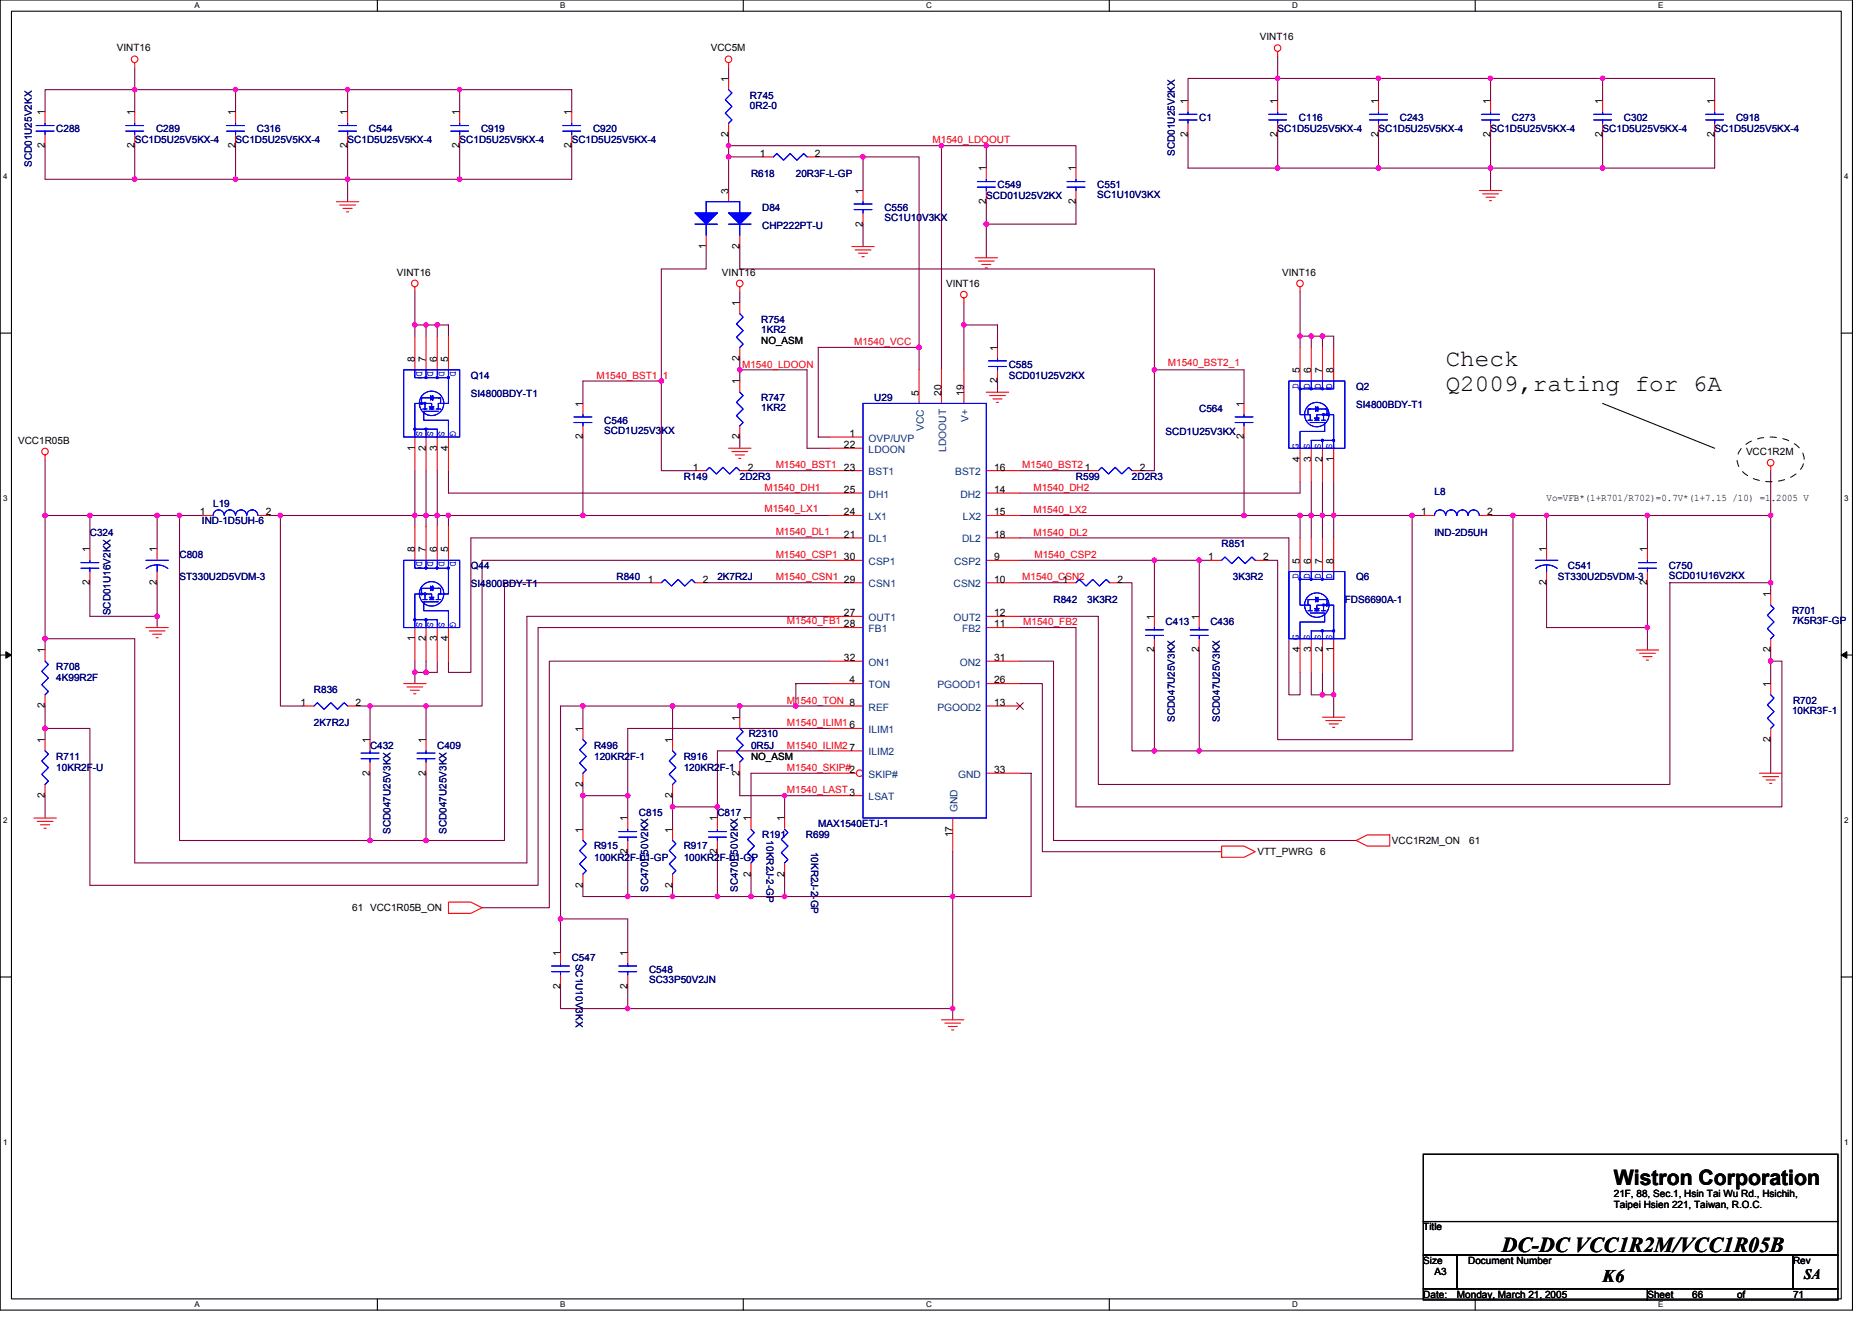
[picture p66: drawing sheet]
<svg xmlns="http://www.w3.org/2000/svg" width="297mm" height="210mm" viewBox="0 0 297 210" stroke-linecap="round" stroke-linejoin="round" font-family="sans-serif">
<defs><g id="words">
<g font-size="3.7">
<text x="229.4" y="58.1">Check</text>
<text x="229.4" y="62.1">Q2009,rating for 6A</text>
</g>
<g font-size="3.4">
<text x="256.1" y="188">Wistron Corporation</text>
<text x="238.3" y="198.6">DC-DC VCC1R2M/VCC1R05B</text>
</g>
<text font-size="2.8" x="254.3" y="203.5">K6</text>
<text font-size="2.3" x="286.3" y="203">SA</text>
<g font-size="1.6">
<text x="18.5" y="8.2">VINT16</text>
<text x="112.8" y="8.2">VCC5M</text>
<text x="199.9" y="6.4">VINT16</text>
<text x="115.6" y="13" transform="rotate(-90 115.6 13)">1</text>
<text x="188.5" y="16.5" transform="rotate(-90 188.5 16.5)">1</text>
<text x="202.7" y="16.5" transform="rotate(-90 202.7 16.5)">1</text>
<text x="218.7" y="16.5" transform="rotate(-90 218.7 16.5)">1</text>
<text x="236.5" y="16.5" transform="rotate(-90 236.5 16.5)">1</text>
<text x="254.3" y="16.5" transform="rotate(-90 254.3 16.5)">1</text>
<text x="272.1" y="16.5" transform="rotate(-90 272.1 16.5)">1</text>
<text x="7.1" y="23.5" transform="rotate(-90 7.1 23.5)">2</text>
<text x="7.1" y="18.3" transform="rotate(-90 7.1 18.3)">1</text>
<text x="21.4" y="23.5" transform="rotate(-90 21.4 23.5)">2</text>
<text x="21.4" y="18.3" transform="rotate(-90 21.4 18.3)">1</text>
<text x="37.4" y="23.5" transform="rotate(-90 37.4 23.5)">2</text>
<text x="37.4" y="18.3" transform="rotate(-90 37.4 18.3)">1</text>
<text x="55.1" y="23.5" transform="rotate(-90 55.1 23.5)">2</text>
<text x="55.1" y="18.3" transform="rotate(-90 55.1 18.3)">1</text>
<text x="72.9" y="23.5" transform="rotate(-90 72.9 23.5)">2</text>
<text x="72.9" y="18.3" transform="rotate(-90 72.9 18.3)">1</text>
<text x="90.7" y="23.5" transform="rotate(-90 90.7 23.5)">2</text>
<text x="90.7" y="18.3" transform="rotate(-90 90.7 18.3)">1</text>
<text x="115.6" y="21.7" transform="rotate(-90 115.6 21.7)">2</text>
<text x="188.5" y="21.7" transform="rotate(-90 188.5 21.7)">2</text>
<text x="202.7" y="21.7" transform="rotate(-90 202.7 21.7)">2</text>
<text x="218.7" y="21.7" transform="rotate(-90 218.7 21.7)">2</text>
<text x="236.5" y="21.7" transform="rotate(-90 236.5 21.7)">2</text>
<text x="254.3" y="21.7" transform="rotate(-90 254.3 21.7)">2</text>
<text x="272.1" y="21.7" transform="rotate(-90 272.1 21.7)">2</text>
<text x="120.6" y="24.9">1</text>
<text x="129.3" y="24.9">2</text>
<text x="156.5" y="27.2" transform="rotate(-90 156.5 27.2)">1</text>
<text x="170.7" y="27.2" transform="rotate(-90 170.7 27.2)">1</text>
<text x="115.6" y="30.8" transform="rotate(-90 115.6 30.8)">3</text>
<text x="136.9" y="35.9" transform="rotate(-90 136.9 35.9)">2</text>
<text x="136.9" y="30.8" transform="rotate(-90 136.9 30.8)">1</text>
<text x="156.5" y="32.4" transform="rotate(-90 156.5 32.4)">2</text>
<text x="170.7" y="32.4" transform="rotate(-90 170.7 32.4)">2</text>
<text x="112" y="39.5" transform="rotate(-90 112 39.5)">1</text>
<text x="117.4" y="39.5" transform="rotate(-90 117.4 39.5)">2</text>
<text x="63" y="43.7">VINT16</text>
<text x="114.6" y="43.7">VINT16</text>
<text x="150.1" y="45.5">VINT16</text>
<text x="203.5" y="43.7">VINT16</text>
<text x="117.4" y="48.5" transform="rotate(-90 117.4 48.5)">1</text>
<text x="65.8" y="57.4" transform="rotate(-90 65.8 57.4)">8</text>
<text x="67.6" y="57.4" transform="rotate(-90 67.6 57.4)">7</text>
<text x="69.4" y="57.4" transform="rotate(-90 69.4 57.4)">6</text>
<text x="71.1" y="57.4" transform="rotate(-90 71.1 57.4)">5</text>
<text x="117.4" y="57.3" transform="rotate(-90 117.4 57.3)">2</text>
<text x="120.8" y="54.6">NO_ASM</text>
<text x="158.3" y="55.6" transform="rotate(-90 158.3 55.6)">1</text>
<text x="206.3" y="59.2" transform="rotate(-90 206.3 59.2)">5</text>
<text x="208" y="59.2" transform="rotate(-90 208 59.2)">6</text>
<text x="209.8" y="59.2" transform="rotate(-90 209.8 59.2)">7</text>
<text x="211.6" y="59.2" transform="rotate(-90 211.6 59.2)">8</text>
<text x="92.5" y="64.5" transform="rotate(-90 92.5 64.5)">1</text>
<text x="117.4" y="61" transform="rotate(-90 117.4 61)">1</text>
<text x="145.8" y="62.8" transform="rotate(-90 145.8 62.8)">5</text>
<text x="149.4" y="62.8" transform="rotate(-90 149.4 62.8)">20</text>
<text x="152.9" y="62.8" transform="rotate(-90 152.9 62.8)">19</text>
<text x="158.3" y="60.8" transform="rotate(-90 158.3 60.8)">2</text>
<text x="197.4" y="64.5" transform="rotate(-90 197.4 64.5)">1</text>
<text x="2.9" y="70.4">VCC1R05B</text>
<text x="65.8" y="71.5" transform="rotate(-90 65.8 71.5)">1</text>
<text x="67.6" y="71.5" transform="rotate(-90 67.6 71.5)">2</text>
<text x="69.4" y="71.5" transform="rotate(-90 69.4 71.5)">3</text>
<text x="71.1" y="71.5" transform="rotate(-90 71.1 71.5)">4</text>
<text x="92.5" y="69.7" transform="rotate(-90 92.5 69.7)">2</text>
<text x="117.4" y="69.7" transform="rotate(-90 117.4 69.7)">2</text>
<text x="133.9" y="71.1">22</text>
<text x="134.8" y="69.3">1</text>
<text x="197.4" y="69.7" transform="rotate(-90 197.4 69.7)">2</text>
<text x="109.9" y="74.7">1</text>
<text x="118.6" y="74.7">2</text>
<text x="133.9" y="74.7">23</text>
<text x="157.8" y="74.7">16</text>
<text x="172.1" y="74.7">1</text>
<text x="180.9" y="74.7">2</text>
<text x="206.3" y="73.3" transform="rotate(-90 206.3 73.3)">4 G</text>
<text x="208" y="73.3" transform="rotate(-90 208 73.3)">3 S</text>
<text x="209.8" y="73.3" transform="rotate(-90 209.8 73.3)">2 S</text>
<text x="211.6" y="73.3" transform="rotate(-90 211.6 73.3)">1 S</text>
<text x="277" y="72.2">VCC1R2M</text>
<text x="31.7" y="81.8">1</text>
<text x="42.2" y="81.8">2</text>
<text x="133.9" y="78.2">25</text>
<text x="133.9" y="81.8">24</text>
<text x="157.8" y="78.2">14</text>
<text x="157.8" y="81.8">15</text>
<text x="225.5" y="81.8">1</text>
<text x="236" y="81.8">2</text>
<text x="245.4" y="79.5">Vo=VFB*(1+R701/R702)=0.7V*(1+7.15 /10) =1.2005 V</text>
<text x="14.2" y="87.7" transform="rotate(-90 14.2 87.7)">1</text>
<text x="24.9" y="87.7" transform="rotate(-90 24.9 87.7)">1</text>
<text x="65.8" y="87.7" transform="rotate(-90 65.8 87.7)">8</text>
<text x="67.6" y="87.7" transform="rotate(-90 67.6 87.7)">7</text>
<text x="69.4" y="87.7" transform="rotate(-90 69.4 87.7)">6</text>
<text x="71.1" y="87.7" transform="rotate(-90 71.1 87.7)">5</text>
<text x="133.9" y="85.3">21</text>
<text x="133.9" y="88.9">30</text>
<text x="157.8" y="88.9">9</text>
<text x="157.8" y="85.3">18</text>
<text x="191.7" y="88.9">1</text>
<text x="200.4" y="88.9">2</text>
<text x="206.3" y="89.4" transform="rotate(-90 206.3 89.4)">5</text>
<text x="208" y="89.4" transform="rotate(-90 208 89.4)">6</text>
<text x="209.8" y="89.4" transform="rotate(-90 209.8 89.4)">7</text>
<text x="211.6" y="89.4" transform="rotate(-90 211.6 89.4)">8</text>
<text x="245.4" y="87.7" transform="rotate(-90 245.4 87.7)">1</text>
<text x="261.4" y="87.7" transform="rotate(-90 261.4 87.7)">1</text>
<text x="14.2" y="92.8" transform="rotate(-90 14.2 92.8)">2</text>
<text x="24.9" y="92.8" transform="rotate(-90 24.9 92.8)">2</text>
<text x="102.8" y="92.4">1</text>
<text x="111.5" y="92.4">2</text>
<text x="133.9" y="92.4">29</text>
<text x="157.8" y="92.4">10</text>
<text x="168.6" y="92.4">1</text>
<text x="177.3" y="92.4">2</text>
<text x="245.4" y="92.8" transform="rotate(-90 245.4 92.8)">2</text>
<text x="261.4" y="92.8" transform="rotate(-90 261.4 92.8)">2</text>
<text x="280.9" y="94.8" transform="rotate(-90 280.9 94.8)">1</text>
<text x="65.8" y="101.7" transform="rotate(-90 65.8 101.7)">1</text>
<text x="67.6" y="101.7" transform="rotate(-90 67.6 101.7)">2</text>
<text x="69.4" y="101.7" transform="rotate(-90 69.4 101.7)">3</text>
<text x="71.1" y="101.7" transform="rotate(-90 71.1 101.7)">4</text>
<text x="133.9" y="97.8">27</text>
<text x="133.9" y="99.5">28</text>
<text x="157.8" y="97.8">12</text>
<text x="157.8" y="99.5">11</text>
<text x="183.2" y="98.3" transform="rotate(-90 183.2 98.3)">1</text>
<text x="190.3" y="98.3" transform="rotate(-90 190.3 98.3)">1</text>
<text x="7.1" y="103.7" transform="rotate(-90 7.1 103.7)">1</text>
<text x="133.9" y="104.9">32</text>
<text x="157.8" y="104.9">31</text>
<text x="183.2" y="103.5" transform="rotate(-90 183.2 103.5)">2</text>
<text x="190.3" y="103.5" transform="rotate(-90 190.3 103.5)">2</text>
<text x="206.3" y="103.5" transform="rotate(-90 206.3 103.5)">4 G</text>
<text x="208" y="103.5" transform="rotate(-90 208 103.5)">3 S</text>
<text x="209.8" y="103.5" transform="rotate(-90 209.8 103.5)">2 S</text>
<text x="211.6" y="103.5" transform="rotate(-90 211.6 103.5)">1 S</text>
<text x="280.9" y="103.5" transform="rotate(-90 280.9 103.5)">2</text>
<text x="7.1" y="112.4" transform="rotate(-90 7.1 112.4)">2</text>
<text x="47.7" y="112">1</text>
<text x="56.4" y="112">2</text>
<text x="134.8" y="108.4">4</text>
<text x="157.8" y="108.4">26</text>
<text x="157.8" y="112">13</text>
<text x="280.9" y="109" transform="rotate(-90 280.9 109)">1</text>
<text x="7.1" y="117.9" transform="rotate(-90 7.1 117.9)">1</text>
<text x="58.7" y="117.9" transform="rotate(-90 58.7 117.9)">1</text>
<text x="67.6" y="117.9" transform="rotate(-90 67.6 117.9)">1</text>
<text x="92.5" y="116.1" transform="rotate(-90 92.5 116.1)">1</text>
<text x="106.7" y="117.9" transform="rotate(-90 106.7 117.9)">1</text>
<text x="117.4" y="114.3" transform="rotate(-90 117.4 114.3)">1</text>
<text x="134.8" y="115.5">6</text>
<text x="134.8" y="119.1">7</text>
<text x="280.9" y="117.7" transform="rotate(-90 280.9 117.7)">2</text>
<text x="58.7" y="123.1" transform="rotate(-90 58.7 123.1)">2</text>
<text x="67.6" y="123.1" transform="rotate(-90 67.6 123.1)">2</text>
<text x="92.5" y="124.8" transform="rotate(-90 92.5 124.8)">2</text>
<text x="117.4" y="123.1" transform="rotate(-90 117.4 123.1)">2</text>
<text x="119.2" y="120.5">NO_ASM</text>
<text x="157.8" y="122.7">33</text>
<text x="7.1" y="126.6" transform="rotate(-90 7.1 126.6)">2</text>
<text x="99.6" y="130.3" transform="rotate(-90 99.6 130.3)">1</text>
<text x="106.7" y="126.6" transform="rotate(-90 106.7 126.6)">2</text>
<text x="113.8" y="130.3" transform="rotate(-90 113.8 130.3)">1</text>
<text x="119.1" y="130.3" transform="rotate(-90 119.1 130.3)">1</text>
<text x="124.5" y="130.3" transform="rotate(-90 124.5 130.3)">1</text>
<text x="92.5" y="132.1" transform="rotate(-90 92.5 132.1)">1</text>
<text x="99.6" y="135.5" transform="rotate(-90 99.6 135.5)">2</text>
<text x="106.7" y="132.1" transform="rotate(-90 106.7 132.1)">1</text>
<text x="113.8" y="135.5" transform="rotate(-90 113.8 135.5)">2</text>
<text x="151.1" y="132.9" transform="rotate(-90 151.1 132.9)">17</text>
<text x="199.5" y="135.7">VTT_PWRG</text>
<text x="209.5" y="135.7">6</text>
<text x="220.9" y="133.9">VCC1R2M_ON</text>
<text x="233.1" y="133.9">61</text>
<text x="92.5" y="140.8" transform="rotate(-90 92.5 140.8)">2</text>
<text x="106.7" y="140.8" transform="rotate(-90 106.7 140.8)">2</text>
<text x="119.1" y="139.1" transform="rotate(-90 119.1 139.1)">2</text>
<text x="124.5" y="139.1" transform="rotate(-90 124.5 139.1)">2</text>
<text x="55.9" y="144.5">61 VCC1R05B_ON</text>
<text x="88.9" y="151.7" transform="rotate(-90 88.9 151.7)">1</text>
<text x="99.6" y="151.7" transform="rotate(-90 99.6 151.7)">1</text>
<text x="88.9" y="156.8" transform="rotate(-90 88.9 156.8)">2</text>
<text x="99.6" y="156.8" transform="rotate(-90 99.6 156.8)">2</text>
<text x="256.1" y="189.9">21F, 88, Sec.1, Hsin Tai Wu Rd., Hsichih,</text>
<text x="256.1" y="191.7">Taipei Hsien 221, Taiwan, R.O.C.</text>
<text x="225.8" y="195.2">Title</text>
<text x="225.8" y="200.6">Size</text>
<text x="227.6" y="202.3">A3</text>
<text x="233" y="200.6">Document Number</text>
<text x="284.5" y="200.6">Rev</text>
<text x="225.8" y="205.9">Date:</text>
<text x="231.2" y="205.9">Monday, March 21, 2005</text>
<text x="261.4" y="205.9">Sheet</text>
<text x="268.5" y="205.9">66</text>
<text x="275.6" y="205.9">of</text>
<text x="284.5" y="205.9">71</text>
</g>
<g font-size="1.6" fill="#000080">
<text x="119" y="15.6">R745</text>
<text x="119" y="17.3">0R2-0</text>
<text x="8.9" y="21">C288</text>
<text x="21.4" y="22.8">SC1D5U25V5KX-4</text>
<text x="24.8" y="21">C289</text>
<text x="37.4" y="22.8">SC1D5U25V5KX-4</text>
<text x="40.8" y="21">C316</text>
<text x="55.2" y="22.8">SC1D5U25V5KX-4</text>
<text x="58.5" y="21">C544</text>
<text x="72.9" y="22.8">SC1D5U25V5KX-4</text>
<text x="76.3" y="21">C919</text>
<text x="90.7" y="22.8">SC1D5U25V5KX-4</text>
<text x="94.1" y="21">C920</text>
<text x="190.3" y="19.2">C1</text>
<text x="202.7" y="21">SC1D5U25V5KX-4</text>
<text x="206.1" y="19.2">C116</text>
<text x="218.7" y="21">SC1D5U25V5KX-4</text>
<text x="222.1" y="19.2">C243</text>
<text x="236.5" y="21">SC1D5U25V5KX-4</text>
<text x="239.9" y="19.2">C273</text>
<text x="254.3" y="21">SC1D5U25V5KX-4</text>
<text x="257.7" y="19.2">C302</text>
<text x="272.1" y="21">SC1D5U25V5KX-4</text>
<text x="275.5" y="19.2">C918</text>
<text x="5.1" y="26.5" transform="rotate(-90 5.1 26.5)">SCD01U25V2KX</text>
<text x="119.2" y="28.1">R618</text>
<text x="126.3" y="28.1">20R3F-L-GP</text>
<text x="158.3" y="29.9">C549</text>
<text x="174.1" y="29.9">C551</text>
<text x="186.4" y="24.7" transform="rotate(-90 186.4 24.7)">SCD01U25V2KX</text>
<text x="120.9" y="33.4">D84</text>
<text x="140.3" y="33.4">C556</text>
<text x="140.3" y="35">SC1U10V3KX</text>
<text x="156.5" y="31.6">SCD01U25V2KX</text>
<text x="174.1" y="31.5">SC1U10V3KX</text>
<text x="120.9" y="36.3">CHP222PT-U</text>
<text x="120.8" y="51.2">R754</text>
<text x="120.8" y="52.8">1KR2</text>
<text x="160.1" y="58.3">C585</text>
<text x="74.7" y="60.1">Q14</text>
<text x="74.7" y="62.9">SI4800BDY-T1</text>
<text x="120.8" y="63.6">R747</text>
<text x="120.8" y="65.3">1KR2</text>
<text x="138.7" y="63.6">U29</text>
<text x="160.1" y="60.1">SCD01U25V2KX</text>
<text x="190.3" y="65.4">C564</text>
<text x="215.2" y="61.9">Q2</text>
<text x="215.2" y="64.7">SI4800BDY-T1</text>
<text x="95.9" y="67.2">C546</text>
<text x="95.9" y="68.8">SCD1U25V3KX</text>
<text x="185" y="69">SCD1U25V3KX</text>
<text x="108.5" y="76.1">R149</text>
<text x="117.4" y="76.1">2D2R3</text>
<text x="170.7" y="76.1">R599</text>
<text x="179.6" y="76.1">2D2R3</text>
<text x="32" y="83.2">IND-1D5UH-6</text>
<text x="33.8" y="80.4">L19</text>
<text x="227.6" y="78.6">L8</text>
<text x="14.3" y="85">C324</text>
<text x="28.5" y="88.5">C808</text>
<text x="193.8" y="86.8">R851</text>
<text x="227.6" y="85">IND-2D5UH</text>
<text x="28.5" y="92.1">ST330U2D5VDM-3</text>
<text x="74.7" y="90.3">Q44</text>
<text x="74.7" y="93.2">SI4800BDY-T1</text>
<text x="97.8" y="92.1">R840</text>
<text x="113.8" y="92.1">2K7R2J</text>
<text x="167.2" y="95.7">R842</text>
<text x="172.5" y="95.7">3K3R2</text>
<text x="195.6" y="92.1">3K3R2</text>
<text x="213.4" y="95.7">FDS6690A-1</text>
<text x="215.2" y="92.1">Q6</text>
<text x="247.2" y="92.1">ST330U2D5VDM-3</text>
<text x="248.8" y="90.3">C541</text>
<text x="264.8" y="90.3">C750</text>
<text x="264.8" y="91.9">SCD01U16V2KX</text>
<text x="17.5" y="97.6" transform="rotate(-90 17.5 97.6)">SCD01U16V2KX</text>
<text x="185" y="99.2">C413</text>
<text x="192.1" y="99.2">C436</text>
<text x="284.3" y="97.4">R701</text>
<text x="284.3" y="99">7K5R3F-GP</text>
<text x="8.9" y="106.3">R708</text>
<text x="8.9" y="108.1">4K99R2F</text>
<text x="49.8" y="109.9">R836</text>
<text x="284.3" y="113.3">10KR3F-1</text>
<text x="284.5" y="111.7">R702</text>
<text x="49.8" y="115.2">2K7R2J</text>
<text x="58.7" y="118.8">C432</text>
<text x="69.4" y="118.8">C409</text>
<text x="94.3" y="118.8">R496</text>
<text x="118.8" y="117">R2310</text>
<text x="119.2" y="118.8">0R5J</text>
<text x="186.4" y="114.5" transform="rotate(-90 186.4 114.5)">SCD047U25V3KX</text>
<text x="193.5" y="114.5" transform="rotate(-90 193.5 114.5)">SCD047U25V3KX</text>
<text x="8.9" y="120.5">R711</text>
<text x="8.9" y="122.3">10KR2F-U</text>
<text x="94.3" y="120.5">120KR2F-1</text>
<text x="108.5" y="120.5">R916</text>
<text x="108.5" y="122.3">120KR2F-1</text>
<text x="101.4" y="129.4">C815</text>
<text x="113.8" y="129.4">C817</text>
<text x="129.8" y="131.2">MAX1540ETJ-1</text>
<text x="62" y="132.3" transform="rotate(-90 62 132.3)">SCD047U25V3KX</text>
<text x="70.9" y="132.3" transform="rotate(-90 70.9 132.3)">SCD047U25V3KX</text>
<text x="94.3" y="134.8">R915</text>
<text x="94.3" y="136.5">100KR2F-L1-GP</text>
<text x="108.5" y="134.8">R917</text>
<text x="108.5" y="136.5">100KR2F-L1-GP</text>
<text x="120.9" y="133">R191</text>
<text x="121.6" y="133.3" transform="rotate(90 121.6 133.3)">10KR2J-2-GP</text>
<text x="127.9" y="133">R699</text>
<text x="128.7" y="135.1" transform="rotate(90 128.7 135.1)">10KR2J-2-GP</text>
<text x="102.9" y="141.5" transform="rotate(-90 102.9 141.5)">SC470P50V2KX</text>
<text x="117.1" y="141.5" transform="rotate(-90 117.1 141.5)">SC470P50V2KX</text>
<text x="90.7" y="152.5">C547</text>
<text x="91.4" y="152.9" transform="rotate(90 91.4 152.9)">SC1U10V3KX</text>
<text x="103" y="154.3">C548</text>
<text x="103" y="155.9">SC33P50V2JN</text>
</g>
<g font-size="1.6" fill="#f00">
<text x="148" y="22.8">M1540_LDOOUT</text>
<text x="117.7" y="58.3">M1540_LDOON</text>
<text x="135.5" y="54.8">M1540_VCC</text>
<text x="185.3" y="58.1">M1540_BST2_1</text>
<text x="94.6" y="60.1">M1540_BST1_1</text>
<text x="121.3" y="77.9">M1540_DH1</text>
<text x="123.1" y="74.3">M1540_BST1</text>
<text x="162.2" y="74.3">M1540_BST2</text>
<text x="164" y="77.9">M1540_DH2</text>
<text x="121.3" y="81.3">M1540_LX1</text>
<text x="164" y="81.4">M1540_LX2</text>
<text x="123.1" y="84.8">M1540_DL1</text>
<text x="123.1" y="88.5">M1540_CSP1</text>
<text x="164" y="85">M1540_DL2</text>
<text x="164.1" y="88.5">M1540_CSP2</text>
<text x="123.1" y="92.1">M1540_CSN1</text>
<text x="162.2" y="92.1">M1540_CSN2</text>
<text x="124.9" y="99">M1540_FB1</text>
<text x="162.4" y="99.2">M1540_FB2</text>
<text x="124.9" y="111.7">M1540_TON 8</text>
<text x="124.9" y="115.2">M1540_ILIM1</text>
<text x="124.9" y="118.8">M1540_ILIM2</text>
<text x="124.9" y="122.3">M1540_SKIP#2</text>
<text x="124.9" y="125.9">M1540_LAST 3</text>
</g>
<g font-size="1.6" fill="#00f">
<text x="66.1" y="58.8" transform="rotate(90 66.1 58.8)">D</text>
<text x="67.9" y="58.8" transform="rotate(90 67.9 58.8)">D</text>
<text x="69.6" y="58.8" transform="rotate(90 69.6 58.8)">D</text>
<text x="71.4" y="58.8" transform="rotate(90 71.4 58.8)">D</text>
<text x="206" y="61.7" transform="rotate(-90 206 61.7)">D</text>
<text x="207.8" y="61.7" transform="rotate(-90 207.8 61.7)">D</text>
<text x="209.6" y="61.7" transform="rotate(-90 209.6 61.7)">D</text>
<text x="211.4" y="61.7" transform="rotate(-90 211.4 61.7)">D</text>
<text x="66.1" y="68.5" transform="rotate(90 66.1 68.5)">S</text>
<text x="67.9" y="68.5" transform="rotate(90 67.9 68.5)">S</text>
<text x="69.6" y="68.5" transform="rotate(90 69.6 68.5)">S</text>
<text x="71.4" y="68.5" transform="rotate(90 71.4 68.5)">G</text>
<text x="206" y="71.3" transform="rotate(-90 206 71.3)">G</text>
<text x="207.8" y="71.3" transform="rotate(-90 207.8 71.3)">S</text>
<text x="209.6" y="71.3" transform="rotate(-90 209.6 71.3)">S</text>
<text x="211.4" y="71.3" transform="rotate(-90 211.4 71.3)">S</text>
<text x="66.1" y="89.1" transform="rotate(90 66.1 89.1)">D</text>
<text x="67.9" y="89.1" transform="rotate(90 67.9 89.1)">D</text>
<text x="69.6" y="89.1" transform="rotate(90 69.6 89.1)">D</text>
<text x="71.4" y="89.1" transform="rotate(90 71.4 89.1)">D</text>
<text x="206" y="91.9" transform="rotate(-90 206 91.9)">D</text>
<text x="207.8" y="91.9" transform="rotate(-90 207.8 91.9)">D</text>
<text x="209.6" y="91.9" transform="rotate(-90 209.6 91.9)">D</text>
<text x="211.4" y="91.9" transform="rotate(-90 211.4 91.9)">D</text>
<text x="66.1" y="98.7" transform="rotate(90 66.1 98.7)">S</text>
<text x="67.9" y="98.7" transform="rotate(90 67.9 98.7)">S</text>
<text x="69.6" y="98.7" transform="rotate(90 69.6 98.7)">S</text>
<text x="71.4" y="98.7" transform="rotate(90 71.4 98.7)">G</text>
<text x="206" y="101.5" transform="rotate(-90 206 101.5)">G</text>
<text x="207.8" y="101.5" transform="rotate(-90 207.8 101.5)">S</text>
<text x="209.6" y="101.5" transform="rotate(-90 209.6 101.5)">S</text>
<text x="211.4" y="101.5" transform="rotate(-90 211.4 101.5)">S</text>
</g>
<g font-size="1.6" fill="#004080">
<text x="137.8" y="70.1">OVP/UVP</text>
<text x="137.8" y="71.8">LDOON</text>
<text x="146.6" y="68.3" transform="rotate(-90 146.6 68.3)">VCC</text>
<text x="150.1" y="71.7" transform="rotate(-90 150.1 71.7)">LDOOUT</text>
<text x="153.7" y="66.9" transform="rotate(-90 153.7 66.9)">V+</text>
<text x="137.8" y="75.4">BST1</text>
<text x="151.6" y="75.4">BST2</text>
<text x="137.8" y="79">DH1</text>
<text x="137.8" y="82.5">LX1</text>
<text x="152.4" y="79">DH2</text>
<text x="152.8" y="82.5">LX2</text>
<text x="137.8" y="86.1">DL1</text>
<text x="137.8" y="89.6">CSP1</text>
<text x="151.4" y="89.6">CSP2</text>
<text x="152.7" y="86.1">DL2</text>
<text x="137.8" y="93.2">CSN1</text>
<text x="151.3" y="93.2">CSN2</text>
<text x="137.8" y="98.5">OUT1</text>
<text x="137.8" y="100.3">FB1</text>
<text x="151.3" y="98.5">OUT2</text>
<text x="152.7" y="100.3">FB2</text>
<text x="137.8" y="105.6">ON1</text>
<text x="152.3" y="105.6">ON2</text>
<text x="137.8" y="109.2">TON</text>
<text x="137.8" y="112.7">REF</text>
<text x="148.7" y="109.2">PGOOD1</text>
<text x="148.7" y="112.7">PGOOD2</text>
<text x="137.8" y="116.3">ILIM1</text>
<text x="137.8" y="119.8">ILIM2</text>
<text x="137.8" y="123.4">SKIP#</text>
<text x="152" y="123.4">GND</text>
<text x="137.8" y="127">LSAT</text>
<text x="151.9" y="128.9" transform="rotate(-90 151.9 128.9)">GND</text>
</g>
<g font-size="1.3">
<text x="30.8" y="1.3">A</text>
<text x="88.9" y="1.3">B</text>
<text x="147" y="1.3">C</text>
<text x="205" y="1.3">D</text>
<text x="263.1" y="1.3">E</text>
<text x=".5" y="28.4">4</text>
<text x="292.6" y="28.4">4</text>
<text x=".5" y="79.5">3</text>
<text x="292.6" y="79.5">3</text>
<text x=".5" y="130.6">2</text>
<text x="292.6" y="130.6">2</text>
<text x=".5" y="181.7">1</text>
<text x="292.6" y="181.7">1</text>
<text x="30.8" y="207.4">A</text>
<text x="88.9" y="207.4">B</text>
<text x="147" y="207.4">C</text>
<text x="205" y="207.4">D</text>
<text x="263.1" y="207.4">E</text>
</g>
</g></defs>
<path d="M0 0h293.9v207.9h-293.9zM1.8 1.8h290.4v204.3h-290.4z" fill="none" stroke="#000" stroke-width=".17"/>
<g fill="#fff">
<path d="M30.8 .2h.9v1.4h-.9z"/>
<path d="M30.8 206.3h.9v1.4h-.9z"/>
</g>
<path d="M59.9 0v1.8M59.9 206.1v1.8" fill="none" stroke="#000" stroke-width=".17"/>
<g fill="#fff">
<path d="M88.9 .2h.8v1.4h-.8z"/>
<path d="M88.9 206.3h.8v1.4h-.8z"/>
</g>
<path d="M117.9 0v1.8M117.9 206.1v1.8" fill="none" stroke="#000" stroke-width=".17"/>
<g fill="#fff">
<path d="M147 .2h.9v1.4h-.9z"/>
<path d="M147 206.3h.9v1.4h-.9z"/>
</g>
<path d="M176 0v1.8M176 206.1v1.8" fill="none" stroke="#000" stroke-width=".17"/>
<g fill="#fff">
<path d="M205 .2h.9v1.4h-.9z"/>
<path d="M205 206.3h.9v1.4h-.9z"/>
</g>
<path d="M234.1 0v1.8M234.1 206.1v1.8" fill="none" stroke="#000" stroke-width=".17"/>
<g fill="#fff">
<path d="M263.1 .2h.8v1.4h-.8z"/>
<path d="M263.1 206.3h.8v1.4h-.8z"/>
<path d="M.5 27.3h.7v1.4h-.7z"/>
<path d="M292.6 27.3h.7v1.4h-.7z"/>
<path d="M.5 78.4h.7v1.4h-.7z"/>
<path d="M292.6 78.4h.7v1.4h-.7z"/>
</g>
<path d="M0 52.9h1.8M292.2 52.9h1.7" fill="none" stroke="#000" stroke-width=".17"/>
<g fill="#fff">
<path d="M.5 129.5h.7v1.4h-.7z"/>
<path d="M292.6 129.5h.7v1.4h-.7z"/>
</g>
<path d="M0 103.9h1.8M292.2 103.9h1.7" fill="none" stroke="#000" stroke-width=".17"/>
<path d="M.9 103.4l.9 .5-.9 .5zM292.2 103.9l.8-.5v1z" fill="#000" stroke="#000" stroke-width=".16"/>
<g fill="#fff">
<path d="M.5 180.5h.7v1.4h-.7z"/>
<path d="M292.6 180.5h.7v1.4h-.7z"/>
</g>
<path d="M254.3 64l17.8 7.1M0 155h1.8M292.2 155h1.7M225.8 183.1h65.8v10.7h-65.8zM225.8 193.8h65.8v5.3h-65.8zM225.8 199.1h5.4v5.4h-5.4zM231.2 199.1h53.3v5.4h-53.3zM284.5 199.1h7.1v5.4h-7.1zM225.8 204.5h35.6v1.7h-35.6zM261.4 204.5h30.2v1.7h-30.2z" fill="none" stroke="#000" stroke-width=".17"/>
<g fill="none" stroke="#800040" stroke-width=".17">
<path d="M21.4 10.7v7.1M37.4 14.2v3.6M55.2 14.2v3.6M72.9 17.8v-3.6h17.8v3.6M72.9 14.2h-65.7v3.6M115.6 10.7v1.7M202.7 8.9v7.1M218.7 12.4h-30.2v3.6M236.5 12.4h-17.8v3.6M254.3 16v-3.6h17.8v3.6M254.3 12.4h-17.8v3.6M7.2 23.1v5.3h83.5v-5.3"/>
<path d="M21.4 23.1v5.3M37.4 23.1v5.3M55.2 23.1v8.9M72.9 23.1v5.3M112.1 39.1v3.6h-7.2v17.8M115.6 21.3v8.9M115.6 24.9h5.3M115.6 23.1h33.8M117.4 39.1v3.6h65.8v16M129.8 24.9h7.1v5.3M136.9 24.9h8.9v30.2M136.9 35.6v3.5"/>
<path d="M156.5 23.1h14.2v3.6M156.5 23.1h-7.1v35.6M156.5 23.1v3.6M156.5 32v8.9M170.7 32v3.6h-14.2M188.5 21.3v5.4h83.6v-5.4M202.7 21.3v5.4M218.7 21.3v5.4M236.5 21.3v8.9M254.3 21.3v5.4M65.8 51.6h1.8M65.8 46.2v7.1"/>
<path d="M69.4 51.6h-1.8v1.7M69.4 51.6h1.8v1.7M69.4 51.6v1.7M117.4 56.9v1.8h10.7v12.4h3.5M117.4 46.2v1.8M117.4 58.7v1.8M145.8 55.1h-16v14.2h1.8M145.8 55.1v3.6M152.9 51.6h5.4v3.5M152.9 48v10.7M183.2 58.7v16h-1.8M183.2 58.7h14.2v5.3"/>
<path d="M206.3 53.3h3.5M206.3 46.2v8.9M208.1 53.3v1.8M209.8 55.1v-1.8h1.8v1.8M7.2 72.9v30.2M65.8 74.7v8.9M67.6 74.7v8.9M69.4 74.7v8.9M71.2 74.7v3.5h60.4M92.5 64v-3.5h12.4v14.2h5.4M92.5 69.3v12.5h39.1M117.4 69.3v1.8"/>
<path d="M119.2 74.7h12.4M158.3 60.5v1.7M161.8 74.7h10.7M197.4 69.3v12.5h8.9M206.3 76.5v1.7h-44.5M208.1 76.5v8.8M209.8 76.5v8.8M211.6 76.5v8.8M281 74.7v7.1h-19.6M7.2 81.8h24.8M14.3 81.8v5.3M14.3 92.5v5.3h10.6"/>
<path d="M24.9 81.8v5.3M24.9 92.5v7.1M28.5 81.8v51.5h30.2M42.7 81.8h28.5v1.8M44.5 81.8v30.2h3.5M71.2 81.8h21.3M103.2 92.5h-23.2v40.8h-12.4M112.1 92.5h19.5M131.6 85.3h-56.9v21.4h-3.5v-1.8M131.6 99.6h-46.2v40.9h-71.1v-24.9h-7.1M131.6 88.9h-55.1v23.1h-8.9M131.6 97.8h-48v39.1h-62.2v-35.6h-14.2"/>
<path d="M161.8 85.3h42.7v24.9h1.8v-3.5M161.8 88.9h21.4v8.9M161.8 99.6h8.9v28.4h112v-23.1h-1.7M161.8 81.8h35.6M161.8 92.5h7.1M177.8 92.5h1.8v26.6h3.6M183.2 88.9h7.1v8.9M190.3 88.9h1.8M224.1 81.8v35.5h-21.4v-28.4h-1.7M225.8 81.8h-19.5v3.5M236.5 81.8h3.6v37.3h-49.8v-16M240.1 81.8h5.3v5.3"/>
<path d="M245.4 81.8h16M245.4 92.5v7.1h16M261.4 81.8v5.3M261.4 92.5v10.6M281 92.5h-16v32h-90.7v-26.7h-12.5M281 81.8v12.4M7.2 112v5.3M56.9 112h1.8M58.7 112h8.9v5.3M58.7 112v5.3M65.8 104.9v3.6M67.6 104.9v1.8"/>
<path d="M69.4 104.9v1.8h-3.6M92.5 112v3.6M106.7 112h10.7v1.8M106.7 112h-17.8v39.1M106.7 112v5.3M117.4 112h8.9M131.6 104.9h-44.4v39.1h-10.7M131.6 108.5h-5.3v3.5h5.3M131.6 115.6h-32v14.2M131.6 119.1h-17.8v10.7M161.8 104.9h5.4v28.4h48M161.8 108.5h3.6v26.6h28.4"/>
<path d="M183.2 103.1v16h7.1M208.1 106.7v3.5h3.5M209.8 106.7v3.5M211.6 106.7v7.1M281 103.1v5.4M281 117.3v5.4M7.2 126.2v3.6M58.7 122.7v10.6M67.6 122.7v10.6h-8.9M92.5 124.5v7.1M92.5 126.2h7.1M99.6 135.1v7.1"/>
<path d="M106.7 126.2v5.4M106.7 128h7.1M113.8 135.1v7.1M117.4 122.7v3.5h14.2M119.2 138.7v3.5M124.5 126.2v3.6M124.5 138.7v3.5M131.6 122.7h-12.4v7.1M151.2 135.1v26.7M161.8 122.7h1.8v19.5h-71.1v-1.7M88.9 145.8h10.7v5.3M88.9 156.5v3.5h62.3"/>
<path d="M99.6 156.5v3.5M106.7 140.5v1.7"/>
</g>
<g fill="#f0f" stroke="#f0f" stroke-width=".17">
<circle cx="209.8" cy="81.8" r=".35"/>
<circle cx="211.6" cy="81.8" r=".35"/>
<circle cx="208.1" cy="81.8" r=".35"/>
<circle cx="197.4" cy="81.8" r=".35"/>
<circle cx="183.2" cy="58.7" r=".35"/>
<circle cx="206.3" cy="81.8" r=".35"/>
<circle cx="254.3" cy="12.4" r=".35"/>
<circle cx="236.5" cy="12.4" r=".35"/>
<circle cx="202.7" cy="12.4" r=".35"/>
<circle cx="218.7" cy="12.4" r=".35"/>
<circle cx="224.1" cy="81.8" r=".35"/>
<circle cx="190.3" cy="88.9" r=".35"/>
<circle cx="240.1" cy="81.8" r=".35"/>
<circle cx="190.3" cy="119.1" r=".35"/>
<circle cx="183.2" cy="88.9" r=".35"/>
<circle cx="183.2" cy="119.1" r=".35"/>
<circle cx="245.4" cy="81.8" r=".35"/>
<circle cx="261.4" cy="81.8" r=".35"/>
<circle cx="281" cy="81.8" r=".35"/>
<circle cx="281" cy="92.4" r=".35"/>
<circle cx="281" cy="104.9" r=".35"/>
<circle cx="67.6" cy="51.5" r=".35"/>
<circle cx="69.4" cy="51.5" r=".35"/>
<circle cx="65.8" cy="81.8" r=".35"/>
<circle cx="67.6" cy="81.8" r=".35"/>
<circle cx="65.8" cy="51.5" r=".35"/>
<circle cx="69.4" cy="81.8" r=".35"/>
<circle cx="37.4" cy="14.2" r=".35"/>
<circle cx="72.9" cy="14.2" r=".35"/>
<circle cx="21.4" cy="14.2" r=".35"/>
<circle cx="55.1" cy="14.2" r=".35"/>
<circle cx="104.9" cy="60.4" r=".35"/>
<circle cx="136.9" cy="24.9" r=".35"/>
<circle cx="145.8" cy="55.1" r=".35"/>
<circle cx="152.9" cy="51.5" r=".35"/>
<circle cx="156.5" cy="23.1" r=".35"/>
<circle cx="115.6" cy="23.1" r=".35"/>
<circle cx="149.4" cy="23.1" r=".35"/>
<circle cx="115.6" cy="24.9" r=".35"/>
<circle cx="92.5" cy="81.8" r=".35"/>
<circle cx="71.1" cy="81.8" r=".35"/>
<circle cx="67.6" cy="112" r=".35"/>
<circle cx="58.7" cy="112" r=".35"/>
<circle cx="44.5" cy="81.8" r=".35"/>
<circle cx="7.1" cy="115.6" r=".35"/>
<circle cx="208.1" cy="53.3" r=".35"/>
<circle cx="209.8" cy="53.3" r=".35"/>
<circle cx="117.4" cy="58.7" r=".35"/>
<circle cx="206.3" cy="53.3" r=".35"/>
<circle cx="67.6" cy="133.3" r=".35"/>
<circle cx="7.1" cy="81.8" r=".35"/>
<circle cx="28.5" cy="81.8" r=".35"/>
<circle cx="58.7" cy="133.3" r=".35"/>
<circle cx="7.1" cy="101.3" r=".35"/>
<circle cx="24.9" cy="81.8" r=".35"/>
<circle cx="14.3" cy="81.8" r=".35"/>
<circle cx="99.6" cy="126.2" r=".35"/>
<circle cx="92.5" cy="126.2" r=".35"/>
<circle cx="106.7" cy="112" r=".35"/>
<circle cx="92.5" cy="112" r=".35"/>
<circle cx="126.3" cy="112" r=".35"/>
<circle cx="117.4" cy="112" r=".35"/>
<circle cx="88.9" cy="145.8" r=".35"/>
<circle cx="113.8" cy="128" r=".35"/>
<circle cx="106.7" cy="128" r=".35"/>
<circle cx="106.7" cy="142.2" r=".35"/>
<circle cx="55.1" cy="28.4" r=".35"/>
<circle cx="72.9" cy="28.4" r=".35"/>
<circle cx="202.7" cy="26.7" r=".35"/>
<circle cx="218.7" cy="26.7" r=".35"/>
<circle cx="261.4" cy="99.6" r=".35"/>
<circle cx="156.5" cy="35.5" r=".35"/>
<circle cx="65.8" cy="106.7" r=".35"/>
<circle cx="37.4" cy="28.4" r=".35"/>
<circle cx="124.5" cy="126.2" r=".35"/>
<circle cx="151.2" cy="142.2" r=".35"/>
<circle cx="67.6" cy="106.7" r=".35"/>
<circle cx="236.5" cy="26.7" r=".35"/>
<circle cx="254.3" cy="26.7" r=".35"/>
<circle cx="113.8" cy="142.2" r=".35"/>
<circle cx="21.4" cy="28.4" r=".35"/>
<circle cx="24.9" cy="97.8" r=".35"/>
<circle cx="99.6" cy="160" r=".35"/>
<circle cx="151.2" cy="160" r=".35"/>
<circle cx="99.6" cy="142.2" r=".35"/>
<circle cx="124.5" cy="142.2" r=".35"/>
<circle cx="119.2" cy="142.2" r=".35"/>
<circle cx="211.6" cy="110.2" r=".35"/>
<circle cx="209.8" cy="110.2" r=".35"/>
</g>
<g fill="none" stroke="#f00" stroke-width=".17">
<path d="M7.2 17.8v1.8M21.4 9.9v.8M115.6 9.9v.8M115.6 12.4v1.8M115.6 19.6v1.7M188.5 16v1.8M188.5 19.6v1.7M202.7 8.2v.7M7.2 21.3v1.8M53.4 32h3.5M53.9 32.5h2.5M54.4 33.1h1.5"/>
<path d="M55 33.6h.3M112.1 37.3v1.8M115.6 30.2v1.8M117.4 37.3v1.8M120.9 24.9h1.8M128.1 24.9h1.7M135.2 39.1h3.5M135.7 39.6h2.5M156.5 26.7v1.7M156.5 30.2v1.8M234.7 30.2h3.6M235.3 30.8h2.5"/>
<path d="M235.8 31.3h1.4M236.3 31.8h.4M65.8 45.5v.7M65.8 53.3v5.4M67.6 53.3v5.4M69.4 53.3v5.4M71.2 53.3v5.4M117.4 45.5v.7M117.4 48v1.8M117.4 55.1v1.8M136.2 40.2h1.5M136.8 40.7h.3"/>
<path d="M145.8 58.7v5.3M149.4 58.7v5.3M152.9 47.3v.7M152.9 58.7v5.3M154.7 40.9h3.6M155.3 41.4h2.5M155.8 42h1.4M156.3 42.5h.4M158.3 55.1v1.8M158.3 58.7v1.8M206.3 45.5v.7M206.3 55.1v5.4"/>
<path d="M208.1 55.1v5.4M209.8 55.1v5.4M211.6 55.1v5.4M7.2 72.2v.7M65.8 69.3v5.4M67.6 69.3v5.4M69.4 69.3v5.4M71.2 69.3v5.4M110.3 74.7h1.8M115.6 71.1h3.6M116.1 71.6h2.5M116.7 72.2h1.4"/>
<path d="M117.2 72.7h.4M117.4 60.5v1.7M117.4 67.6v1.7M117.4 74.7h1.8M131.6 71.1h5.3M131.6 74.7h5.3M131.6 69.3h5.3M131.6 78.2h5.3M156.5 62.2h3.6M156.5 74.7h5.3M156.5 78.2h5.3M157 62.8h2.5"/>
<path d="M157.6 63.3h1.4M158.1 63.8h.4M172.5 74.7h1.8M179.6 74.7h1.8M206.3 71.1v5.4M208.1 71.1v5.4M209.8 71.1v5.4M211.6 71.1v5.4M281 74v.7M23.2 99.6h3.5M24.9 87.1v1.8M24.9 90.7v1.8"/>
<path d="M32 81.8h1.8M40.9 81.8h1.8M65.8 83.6v5.3M65.8 99.6v5.3M67.6 83.6v5.3M67.6 99.6v5.3M69.4 83.6v5.3M69.4 99.6v5.3M71.2 83.6v5.3M71.2 99.6v5.3M103.2 92.5h1.7M110.3 92.5h1.8"/>
<path d="M131.6 99.6h5.3M131.6 92.5h5.3M131.6 81.8h5.3M131.6 85.3h5.3M131.6 88.9h5.3M131.6 97.8h5.3M156.5 99.6h5.3M156.5 92.5h5.3M156.5 81.8h5.3M156.5 85.3h5.3M156.5 88.9h5.3M156.5 97.8h5.3"/>
<path d="M206.3 85.3v5.4M208.1 85.3v5.4M209.8 85.3v5.4M211.6 85.3v5.4M245.4 87.1v1.8M245.4 90.7v1.8M281 94.2v1.8M7.2 103.1v1.8M7.2 110.2v1.8M7.2 117.3v1.8M23.7 100.1h2.5M24.2 100.6h1.5"/>
<path d="M24.8 101.2h.3M48 112h1.8M55.2 112h1.7M58.7 117.3v1.8M64 108.5h3.6M64.6 109h2.5M65.1 109.5h1.4M65.7 110.1h.3M67.6 117.3v1.8M92.5 115.6v1.7M106.7 117.3v1.8M117.4 113.8v1.8"/>
<path d="M131.6 108.5h5.3M131.6 112h5.3M131.6 104.9h5.3M131.6 115.6h5.3M131.6 119.1h5.3M156.5 104.9h5.3M206.3 101.3v5.4M208.1 101.3v5.4M209.8 113.8h3.6M209.8 101.3v5.4M210.4 114.3h2.5M210.9 114.9h1.4"/>
<path d="M211.5 115.4h.3M211.6 101.3v5.4M259.6 103.1h3.6M260.2 103.7h2.5M260.7 104.2h1.4M261.2 104.7h.4M281 101.3v1.8M281 108.5v1.7M281 115.6v1.7M5.4 129.8h3.5M5.9 130.3h2.5M6.4 130.9h1.5"/>
<path d="M7 131.4h.3M7.2 124.5v1.7M58.7 120.9v1.8M67.6 120.9v1.8M92.5 122.7v1.8M106.7 124.5v1.7M117.4 120.9v1.8M119.2 129.8v1.8M119.2 136.9v1.8M124.5 129.8v1.8M124.5 136.9v1.8M193.8 134.2h3.6l1.8 .9-1.8 .9h-3.6z"/>
<path d="M215.2 133.3l1.8-.8h3.5v1.7h-3.5zM279.2 122.7h3.5M279.7 123.2h2.5M280.2 123.7h1.5M280.8 124.3h.3M71.2 143.1h3.5l1.8 .9-1.8 .9h-3.5zM149.4 161.8h3.5M149.9 162.3h2.5M150.4 162.9h1.5M151 163.4h.3"/>
<circle cx="21.4" cy="9.4" r=".52"/>
<circle cx="115.6" cy="9.4" r=".52"/>
<circle cx="202.7" cy="7.6" r=".52"/>
<circle cx="65.8" cy="45" r=".52"/>
<circle cx="117.4" cy="45" r=".52"/>
<circle cx="152.9" cy="46.7" r=".52"/>
<circle cx="206.3" cy="45" r=".52"/>
<circle cx="7.1" cy="71.6" r=".52"/>
<circle cx="280.9" cy="73.4" r=".52"/>
</g>
<path d="M276.4 71.1a6.9 6.9 0 0 1 9.1 0 2.65 2.65 0 0 1-.5 4.1 7.2 7.2 0 0 1-8.1 0 2.69 2.69 0 0 1-.5-4.1z" fill="none" stroke="#000" stroke-width=".16" stroke-dasharray="1 1 1 1 1 1 1 1"/>
<g fill="none" stroke="#00f" stroke-width=".17">
<path d="M5.7 19.9h2.9M7.2 19.6v.3M115.6 14.2l.5 .6-1 1 1 1.1-1 1 1 1.1-.5 .6M187.1 18.1h2.8M187.1 19h2.8M188.5 17.8v.3M188.5 19v.6M5.7 20.8h2.9M7.2 20.8v.5M110.3 35.6h3.5M112.1 33.8v-1.8h5.3v1.8M112.1 35.6v1.7"/>
<path d="M115.6 35.6h3.6M117.4 35.6v1.7M122.7 24.9l.6-.5 1 1 1.1-1 1 1 1.1-1 .6 .5M155.1 28.8h2.8M155.1 29.7h2.8M156.5 28.4v.4M156.5 29.7v.5M64 58.7h8.9v10.6h-8.9zM65.8 58.7v1.2h1.1M67.5 59.8h.2v.2h-.2zM67.6 58.7v1.2M69.3 59.8h.2v.2h-.2z"/>
<path d="M69.4 58.7v1.2M71 59.8h.3v.2h-.3zM71.2 58.7v1.2h-4.8M71.2 59.9v4.1h-1.6v.9M117.4 49.8l.5 .5-1 1.1 1 1.1-1 1 1 1.1-.5 .5M156.9 57.3h2.8M156.9 58.1h2.8M158.3 56.9v.4M158.3 58.1v.6M65.7 68h.2v.2h-.2zM65.8 68.1v1.2M65.8 68.1h3.6v1.2"/>
<path d="M66.8 63.9h.2v.2h-.2zM67.1 64.9h.7M67.3 63.9h.2v.2h-.2zM67.4 64v.9M67.5 68h.2v.2h-.2zM67.6 68.1v1.2M68.1 64.5h.8l-.4 .4zM68.1 64.9h.8M68.3 62.8l.4 .3-.4 .4zM68.5 64.9v-.9h-2.7v4.1M69.2 64.9h.7M69.6 65.3h-2.4v1.4h4v2.6"/>
<path d="M69.6 63.1h.3v.9M69.7 63.1h-1v.4v-.7v.3h-1.8v.9M112.1 74.7l.5-.6 1.1 1.1 1-1.1 1.1 1.1 1.1-1.1 .5 .6M117.4 62.2l.5 .6-1 1 1 1.1-1 1.1 1 1-.5 .6M174.3 74.7l.5-.6 1.1 1.1 1.1-1.1 1 1.1 1.1-1.1 .5 .6M204.5 60.5h8.9v10.6h-8.9zM206.2 61.6h.2v.2h-.2zM206.3 60.5v1.2h4.8M206.3 61.7v4.1h1.6v.9M207.5 66.7h.7M207.7 64.9h1.1v.4v-.8v.4h1.8v.9M207.9 67h2.3v1.5h-3.9v2.6"/>
<path d="M207.9 64.9h-.4v.9M207.9 61.6h.3v.2h-.3zM208.1 60.5v1.2M208.6 66.3h.7l-.3 .4zM208.6 66.7h.7M209 66.7v-.9h2.6v4.1M209.1 64.5v.8l-.3-.4zM209.7 66.7h.7M209.7 61.6h.2v.2h-.2zM209.7 69.7h.2v.3h-.2zM209.8 60.5v1.2M209.8 69.9v1.2"/>
<path d="M209.9 65.7h.2v.2h-.2zM210 65.8v.9M210.4 65.7h.3v.2h-.3zM211.5 69.7h.2v.3h-.2zM211.6 60.5v1.2h-1M211.6 69.9v1.2M211.6 69.9h-3.5v1.2M23.2 88.9h3.5M23.2 90.2a2.86 2.86 0 0 1 3.4 0M24.9 89.6v1.1M33.8 81.8a.88 .88 0 0 1 .9-.9 .88 .88 0 0 1 .9 .9 .89 .89 0 0 1 .9-.9 .89 .89 0 0 1 .9 .9 .89 .89 0 0 1 .8-.9 .89 .89 0 0 1 .9 .9 .89 .89 0 0 1 .9-.9 .89 .89 0 0 1 .9 .9M64 88.9h8.9v10.7h-8.9z"/>
<path d="M65.7 98.2h.2v.2h-.2zM65.8 88.9v1.2h1.1M65.8 98.3v1.3M65.8 98.3h3.6v1.3M66.8 94.1h.2v.2h-.2zM67.1 95.1h.7M67.3 94.1h.2v.2h-.2zM67.4 94.2v.9M67.5 90h.2v.2h-.2zM67.5 98.2h.2v.2h-.2zM67.6 88.9v1.2M67.6 98.3v1.3"/>
<path d="M68.1 94.8h.8l-.4 .3zM68.1 95.1h.8M68.3 93l.4 .3-.4 .4zM68.5 95.1v-.9h-2.7v4.1M69.2 95.1h.7M69.3 90h.2v.2h-.2zM69.4 88.9v1.2M69.6 95.5h-2.4v1.4h4v2.7M69.6 93.3h.3v.9M69.7 93.3h-1v.4v-.7v.3h-1.8v.9M71 90h.3v.2h-.3zM71.2 88.9v1.2h-4.8"/>
<path d="M71.2 90.1v4.1h-1.6v.9M104.9 92.5l.6-.6 1 1.1 1.1-1.1 1.1 1.1 1-1.1 .6 .6M204.5 90.7h8.9v10.6h-8.9zM206.2 91.8h.2v.2h-.2zM206.3 90.7v1.2h4.8M206.3 91.9v4.1h1.6v.9M207.5 96.9h.7M207.7 95.1h1.1v.4v-.7v.3h1.8v.9M207.9 97.3h2.3v1.4h-3.9v2.6M207.9 95.1h-.4v.9M207.9 91.8h.3v.2h-.3zM208.1 90.7v1.2"/>
<path d="M208.6 96.5h.7l-.3 .4zM208.6 96.9h.7M209 96.9v-.9h2.6v4.1M209.1 94.8v.7l-.3-.4zM209.7 96.9h.7M209.7 91.8h.2v.2h-.2zM209.7 100h.2v.2h-.2zM209.8 90.7v1.2M209.9 95.9h.2v.2h-.2zM210 96v.9M210.4 95.9h.3v.2h-.3zM211.5 100h.2v.2h-.2z"/>
<path d="M211.6 90.7v1.2h-1M243.6 88.9h3.6M243.7 90.2a2.86 2.86 0 0 1 3.4 0M245.4 89.6v1.1M281 96l.5 .5-1.1 1.1 1.1 1.1-1.1 1 1.1 1.1-.5 .5M7.2 104.9l.5 .5-1.1 1.1 1.1 1.1-1.1 1 1.1 1.1-.5 .5M7.2 119.1l.5 .6-1.1 1 1.1 1.1-1.1 1.1 1.1 1-.5 .6M49.8 112l.6-.5 1 1 1.1-1 1 1 1.1-1 .6 .5M57.3 119.5h2.8M58.7 119.1v.4M66.2 119.5h2.8M67.6 119.1v.4"/>
<path d="M92.5 117.3l.5 .6-1 1.1 1 1-1 1.1 1 1.1-.5 .5M106.7 119.1l.5 .6-1 1 1 1.1-1 1.1 1 1-.5 .6M117.4 115.6l.5 .5-1 1.1 1 1-1 1.1 1 1.1-.5 .5M209.8 100.1v1.2M211.6 100.1v1.2M211.6 100.1h-3.5v1.2M281 110.2l.5 .6-1.1 1 1.1 1.1-1.1 1.1 1.1 1-.5 .6M57.3 120.4h2.8M58.7 120.4v.5M66.2 120.4h2.8M67.6 120.4v.5M119.2 131.6l.5 .5-1.1 1.1 1.1 1-1.1 1.1 1.1 1.1-.5 .5"/>
<path d="M124.5 131.6l.5 .5-1 1.1 1 1-1 1.1 1 1.1-.5 .5"/>
<circle cx="68.5" cy="64" r="1.94"/>
<circle cx="208.9" cy="65.8" r="1.94"/>
<circle cx="68.5" cy="94.2" r="1.94"/>
<circle cx="208.9" cy="96" r="1.94"/>
</g>
<g fill="#00f" stroke="#00f" stroke-width=".17">
<path d="M115.6 33.8h3.6l-1.8 1.8z" fill-rule="evenodd"/>
<path d="M110.3 33.8h3.5l-1.7 1.8z" fill-rule="evenodd"/>
<path d="M115.6 33.8h3.6l-1.8 1.8z" fill-rule="evenodd"/>
<path d="M110.3 33.8h3.5l-1.7 1.8z" fill-rule="evenodd"/>
</g>
<circle cx="136.4" cy="122.7" r=".52" fill="#fff" stroke="#f00" stroke-width=".17"/>
<g fill="none" stroke="#f00" stroke-width=".17">
<path d="M21.4 17.8v1.8M37.4 17.8v1.8M55.2 17.8v1.8M72.9 17.8v1.8M90.7 17.8v1.8M202.7 16v1.8M202.7 19.6v1.7M218.7 16v1.8M218.7 19.6v1.7M236.5 16v1.8M236.5 19.6v1.7M254.3 16v1.8"/>
<path d="M254.3 19.6v1.7M272.1 16v1.8M272.1 19.6v1.7M21.4 21.3v1.8M37.4 21.3v1.8M55.2 21.3v1.8M72.9 21.3v1.8M90.7 21.3v1.8M136.9 30.2v1.8M136.9 33.8v1.8M170.7 26.7v1.7M170.7 30.2v1.8"/>
<path d="M92.5 64v1.8M92.5 67.6v1.7M197.4 64v1.8M197.4 67.6v1.7M14.3 87.1v1.8M14.3 90.7v1.8M168.9 92.5h1.8M176.1 92.5h1.7M183.2 97.8v1.8M190.3 97.8v1.8M192.1 88.9h1.7M199.2 88.9h1.8"/>
<path d="M225.8 81.8h1.8M234.7 81.8h1.8M261.4 87.1v1.8M261.4 90.7v1.8M156.5 108.5h5.3M156.5 112h5.3M183.2 101.3v1.8M190.3 101.3v1.8M92.5 131.6v1.7M92.5 138.7v1.8M99.6 129.8v1.8M99.6 133.3v1.8"/>
<path d="M106.7 131.6v1.7M106.7 138.7v1.8M113.8 129.8v1.8M113.8 133.3v1.8M131.6 122.7h4.3M131.6 126.2h5.3M151.2 129.8v5.3M156.5 122.7h5.3M88.9 151.1v1.8M88.9 154.7v1.8M99.6 151.1v1.8M99.6 154.7v1.8"/>
</g>
<path d="M161.3 111.5l1.1 1.1M162.4 111.5l-1.1 1.1" fill="none" stroke="#804000" stroke-width=".16"/>
<g fill="none" stroke="#00f" stroke-width=".17">
<path d="M20 19.9h2.8M21.4 19.6v.3M36 19.9h2.8M37.4 19.6v.3M53.7 19.9h2.9M55.2 19.6v.3M71.5 19.9h2.9M72.9 19.6v.3M89.3 19.9h2.8M90.7 19.6v.3M201.3 18.1h2.8M201.3 19h2.8"/>
<path d="M202.7 17.8v.3M202.7 19v.6M217.3 18.1h2.9M217.3 19h2.9M218.7 17.8v.3M218.7 19v.6M235.1 18.1h2.8M235.1 19h2.8M236.5 17.8v.3M236.5 19v.6M252.9 18.1h2.8M252.9 19h2.8"/>
<path d="M254.3 17.8v.3M254.3 19v.6M270.7 18.1h2.8M270.7 19h2.8M272.1 17.8v.3M272.1 19v.6M20 20.8h2.8M21.4 20.8v.5M36 20.8h2.8M37.4 20.8v.5M53.7 20.8h2.9M55.2 20.8v.5"/>
<path d="M71.5 20.8h2.9M72.9 20.8v.5M89.3 20.8h2.8M90.7 20.8v.5M135.5 32.4h2.9M135.5 33.3h2.9M136.9 32v.4M136.9 33.3v.5M169.3 28.8h2.8M169.3 29.7h2.8M170.7 28.4v.4M170.7 29.7v.5"/>
<path d="M91.1 66.1h2.8M91.1 67h2.8M92.5 65.8v.3M92.5 67v.6M136.9 64h19.6v65.8h-19.6zM196 66.1h2.8M196 67h2.8M197.4 65.8v.3M197.4 67v.6M12.8 89.3h2.9M12.8 90.1h2.9M14.3 88.9v.4"/>
<path d="M14.3 90.1v.6M170.7 92.5l.6-.6 1 1.1 1.1-1.1 1.1 1.1 1-1.1 .6 .6M181.8 99.9h2.8M183.2 99.6v.3M188.9 99.9h2.8M190.3 99.6v.3M193.8 88.9l.6-.5 1 1 1.1-1 1.1 1 1-1 .6 .5M227.6 81.8a.88 .88 0 0 1 .9-.9 .88 .88 0 0 1 .9 .9M229.4 81.8a.88 .88 0 0 1 .9-.9 .88 .88 0 0 1 .9 .9M231.2 81.8a.88 .88 0 0 1 .9-.9 .88 .88 0 0 1 .8 .9M233 81.8a.88 .88 0 0 1 .8-.9 .88 .88 0 0 1 .9 .9M260 89.3h2.8"/>
<path d="M260 90.1h2.8M261.4 88.9v.4M261.4 90.1v.6M181.8 100.8h2.8M183.2 100.8v.5M188.9 100.8h2.8M190.3 100.8v.5M92.5 133.3l.5 .6-1 1.1 1 1-1 1.1 1 1.1-.5 .5M98.2 131.9h2.8M98.2 132.8h2.8M99.6 131.6v.3M99.6 132.8v.5"/>
<path d="M106.7 133.3l.5 .6-1 1.1 1 1-1 1.1 1 1.1-.5 .5M112.4 131.9h2.8M112.4 132.8h2.8M113.8 131.6v.3M113.8 132.8v.5M87.5 153.3h2.9M87.5 154.2h2.9M88.9 152.9v.4M88.9 154.2v.5M98.2 153.3h2.8M98.2 154.2h2.8M99.6 152.9v.4"/>
<path d="M99.6 154.2v.5"/>
</g>
<g fill="#f0f" stroke="#f0f" stroke-width=".17">
<circle cx="209.8" cy="81.8" r=".35"/>
<circle cx="211.6" cy="81.8" r=".35"/>
<circle cx="208.1" cy="81.8" r=".35"/>
<circle cx="197.4" cy="81.8" r=".35"/>
<circle cx="183.2" cy="58.7" r=".35"/>
<circle cx="206.3" cy="81.8" r=".35"/>
<circle cx="254.3" cy="12.4" r=".35"/>
<circle cx="236.5" cy="12.4" r=".35"/>
<circle cx="202.7" cy="12.4" r=".35"/>
<circle cx="218.7" cy="12.4" r=".35"/>
<circle cx="224.1" cy="81.8" r=".35"/>
<circle cx="190.3" cy="88.9" r=".35"/>
<circle cx="240.1" cy="81.8" r=".35"/>
<circle cx="190.3" cy="119.1" r=".35"/>
<circle cx="183.2" cy="88.9" r=".35"/>
<circle cx="183.2" cy="119.1" r=".35"/>
<circle cx="245.4" cy="81.8" r=".35"/>
<circle cx="261.4" cy="81.8" r=".35"/>
<circle cx="281" cy="81.8" r=".35"/>
<circle cx="281" cy="92.4" r=".35"/>
<circle cx="281" cy="104.9" r=".35"/>
<circle cx="67.6" cy="51.5" r=".35"/>
<circle cx="69.4" cy="51.5" r=".35"/>
<circle cx="65.8" cy="81.8" r=".35"/>
<circle cx="67.6" cy="81.8" r=".35"/>
<circle cx="65.8" cy="51.5" r=".35"/>
<circle cx="69.4" cy="81.8" r=".35"/>
<circle cx="37.4" cy="14.2" r=".35"/>
<circle cx="72.9" cy="14.2" r=".35"/>
<circle cx="21.4" cy="14.2" r=".35"/>
<circle cx="55.1" cy="14.2" r=".35"/>
<circle cx="104.9" cy="60.4" r=".35"/>
<circle cx="136.9" cy="24.9" r=".35"/>
<circle cx="145.8" cy="55.1" r=".35"/>
<circle cx="152.9" cy="51.5" r=".35"/>
<circle cx="156.5" cy="23.1" r=".35"/>
<circle cx="115.6" cy="23.1" r=".35"/>
<circle cx="149.4" cy="23.1" r=".35"/>
<circle cx="115.6" cy="24.9" r=".35"/>
<circle cx="92.5" cy="81.8" r=".35"/>
<circle cx="71.1" cy="81.8" r=".35"/>
<circle cx="67.6" cy="112" r=".35"/>
<circle cx="58.7" cy="112" r=".35"/>
<circle cx="44.5" cy="81.8" r=".35"/>
<circle cx="7.1" cy="115.6" r=".35"/>
<circle cx="208.1" cy="53.3" r=".35"/>
<circle cx="209.8" cy="53.3" r=".35"/>
<circle cx="117.4" cy="58.7" r=".35"/>
<circle cx="206.3" cy="53.3" r=".35"/>
<circle cx="67.6" cy="133.3" r=".35"/>
<circle cx="7.1" cy="81.8" r=".35"/>
<circle cx="28.5" cy="81.8" r=".35"/>
<circle cx="58.7" cy="133.3" r=".35"/>
<circle cx="7.1" cy="101.3" r=".35"/>
<circle cx="24.9" cy="81.8" r=".35"/>
<circle cx="14.3" cy="81.8" r=".35"/>
<circle cx="99.6" cy="126.2" r=".35"/>
<circle cx="92.5" cy="126.2" r=".35"/>
<circle cx="106.7" cy="112" r=".35"/>
<circle cx="92.5" cy="112" r=".35"/>
<circle cx="126.3" cy="112" r=".35"/>
<circle cx="117.4" cy="112" r=".35"/>
<circle cx="88.9" cy="145.8" r=".35"/>
<circle cx="113.8" cy="128" r=".35"/>
<circle cx="106.7" cy="128" r=".35"/>
<circle cx="106.7" cy="142.2" r=".35"/>
<circle cx="55.1" cy="28.4" r=".35"/>
<circle cx="72.9" cy="28.4" r=".35"/>
<circle cx="202.7" cy="26.7" r=".35"/>
<circle cx="218.7" cy="26.7" r=".35"/>
<circle cx="261.4" cy="99.6" r=".35"/>
<circle cx="156.5" cy="35.5" r=".35"/>
<circle cx="65.8" cy="106.7" r=".35"/>
<circle cx="37.4" cy="28.4" r=".35"/>
<circle cx="124.5" cy="126.2" r=".35"/>
<circle cx="151.2" cy="142.2" r=".35"/>
<circle cx="67.6" cy="106.7" r=".35"/>
<circle cx="236.5" cy="26.7" r=".35"/>
<circle cx="254.3" cy="26.7" r=".35"/>
<circle cx="113.8" cy="142.2" r=".35"/>
<circle cx="21.4" cy="28.4" r=".35"/>
<circle cx="24.9" cy="97.8" r=".35"/>
<circle cx="99.6" cy="160" r=".35"/>
<circle cx="151.2" cy="160" r=".35"/>
<circle cx="99.6" cy="142.2" r=".35"/>
<circle cx="124.5" cy="142.2" r=".35"/>
<circle cx="119.2" cy="142.2" r=".35"/>
<circle cx="211.6" cy="110.2" r=".35"/>
<circle cx="209.8" cy="110.2" r=".35"/>
</g>
<use href="#words"/>
</svg>
